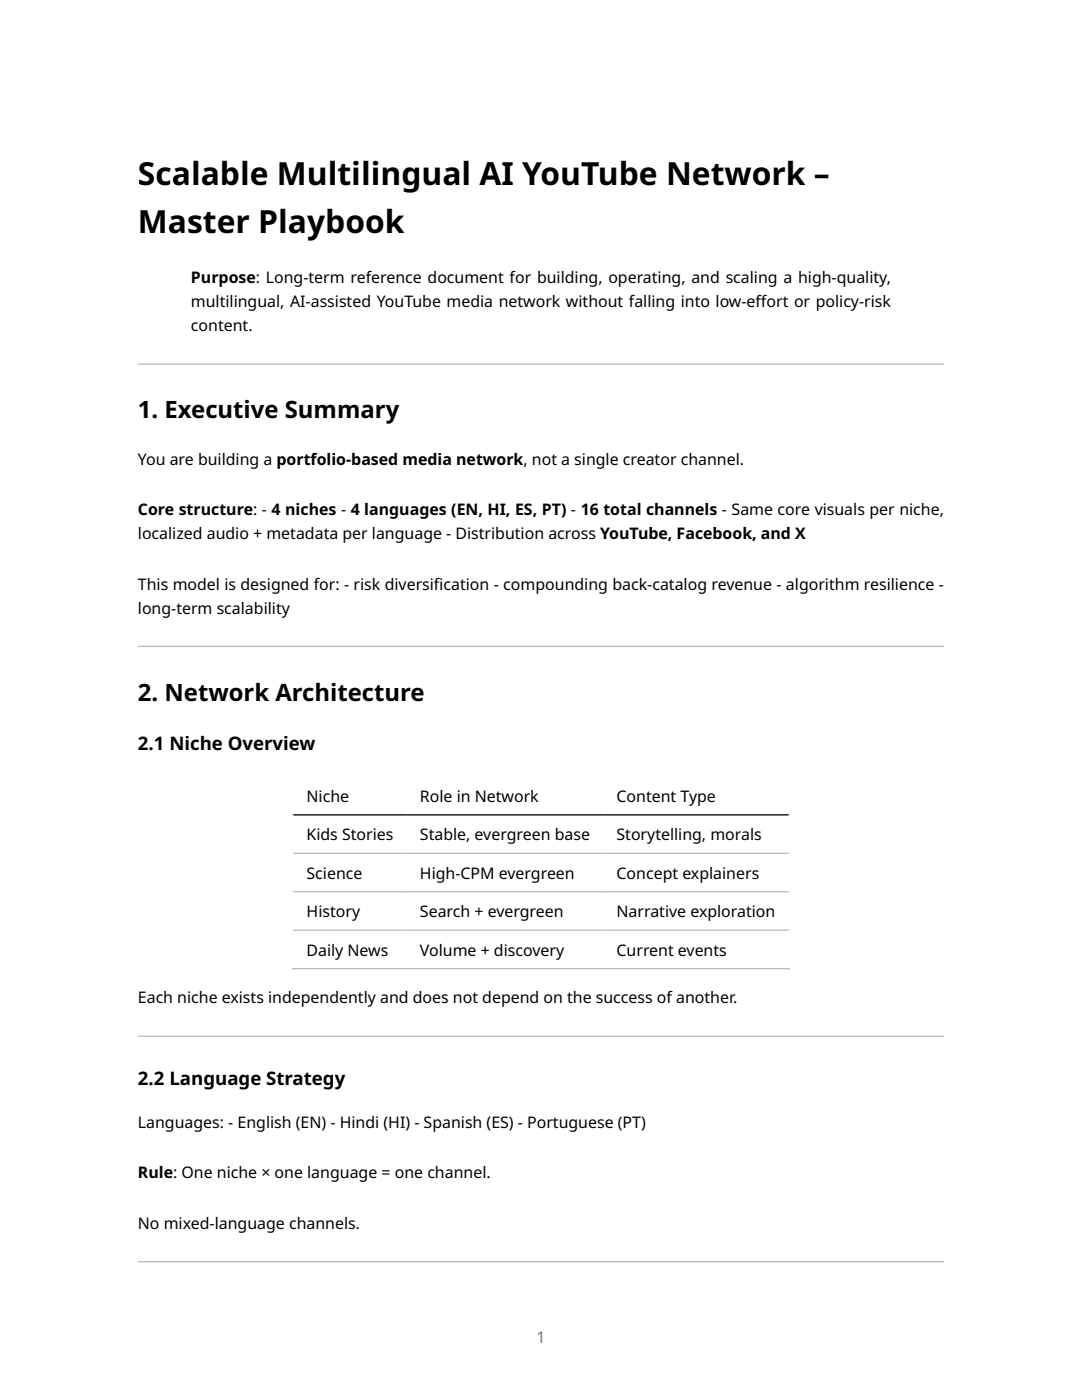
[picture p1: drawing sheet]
<svg xmlns="http://www.w3.org/2000/svg" width="216mm" height="279mm" viewBox="0 0 216 279" stroke-linecap="round" stroke-linejoin="round" font-family="sans-serif">
<defs><g id="words">
<g font-size="6.3">
<text x="27.5" y="36.9">Scalable Multilingual AI YouTube Network –</text>
<text x="27.5" y="46.4">Master Playbook</text>
</g>
<g font-size="4.8">
<text x="27.5" y="83.5">1. Executive Summary</text>
<text x="27.5" y="139.9">2. Network Architecture</text>
</g>
<g font-size="3.7">
<text x="27.5" y="149.8">2.1 Niche Overview</text>
<text x="27.5" y="216.5">2.2 Language Strategy</text>
</g>
<g font-size="3.2">
<text x="38.1" y="56.6">Purpose: Long-term reference document for building, operating, and scaling a high-quality,</text>
<text x="38.1" y="61.3">multilingual, AI-assisted YouTube media network without falling into low-ef</text>
<text x="150.8" y="61.3">fort or policy-risk</text>
<text x="38.1" y="66.1">content.</text>
<text x="27.5" y="92.8">You are building a portfolio-based media network, not a single creator channel.</text>
<text x="27.5" y="102.9">Core structure: - 4 niches - 4 languages (EN, HI, ES, PT) - 16 total channels - Same core visuals per niche,</text>
<text x="27.5" y="107.6">localized audio + metadata per language - Distribution across YouTube, Facebook, and X</text>
<text x="27.5" y="117.7">This model is designed for: - risk diversif</text>
<text x="86.6" y="117.7">ication - compounding back-catalog revenue - algorithm resilience -</text>
<text x="27.5" y="122.4">long-term scalability</text>
<text x="61.2" y="160">Niche</text>
<text x="83.8" y="160">Role in Network</text>
<text x="123" y="160">Content Type</text>
<text x="61.2" y="167.7">Kids Stories</text>
<text x="83.8" y="167.7">Stable, evergreen base</text>
<text x="123" y="167.7">Storytelling, morals</text>
<text x="61.2" y="175.4">Science</text>
<text x="83.8" y="175.4">High-CPM evergreen</text>
<text x="123" y="175.4">Concept explainers</text>
<text x="61.2" y="183">History</text>
<text x="83.8" y="183">Search + evergreen</text>
<text x="123" y="183">Narrative exploration</text>
<text x="61.2" y="190.7">Daily News</text>
<text x="83.8" y="190.7">Volume + discovery</text>
<text x="123" y="190.7">Current events</text>
<text x="27.5" y="200.2">Each niche exists independently and does not depend on the success of another.</text>
<text x="27.5" y="225.1">Languages: - English (EN) - Hindi (HI) - Spanish (ES) - Portuguese (PT)</text>
<text x="27.5" y="235.2">Rule: One niche × one language = one channel.</text>
<text x="27.5" y="245.2">No mixed-language channels.</text>
</g>
<text font-size="3.2" fill="#6e6e6e" x="107" y="267.9">1</text>
</g></defs>
<g fill="#bbb">
<path d="M27.5 72.8h160.9zM27.5 72.5h160.9v.3h-160.9z" fill-rule="evenodd"/>
<path d="M27.5 129.1h160.9zM27.5 128.9h160.9v.2h-160.9z" fill-rule="evenodd"/>
</g>
<path d="M58.3 155h99.3M58.4 154.8v38.6M157.5 154.8v38.6" fill="none" stroke="#fff" stroke-width=".26"/>
<path d="M58.3 162.6h99.3" fill="none" stroke="#000" stroke-width=".26"/>
<path d="M58.3 170.3h99.3M58.3 178h99.3M58.3 185.6h99.3M58.3 193.3h99.3" fill="none" stroke="#bbb" stroke-width=".26"/>
<g fill="#bbb">
<path d="M27.5 206.9h160.9zM27.5 206.7h160.9v.2h-160.9z" fill-rule="evenodd"/>
<path d="M27.5 251.9h160.9zM27.5 251.7h160.9v.2h-160.9z" fill-rule="evenodd"/>
</g>
<use href="#words"/>
</svg>
